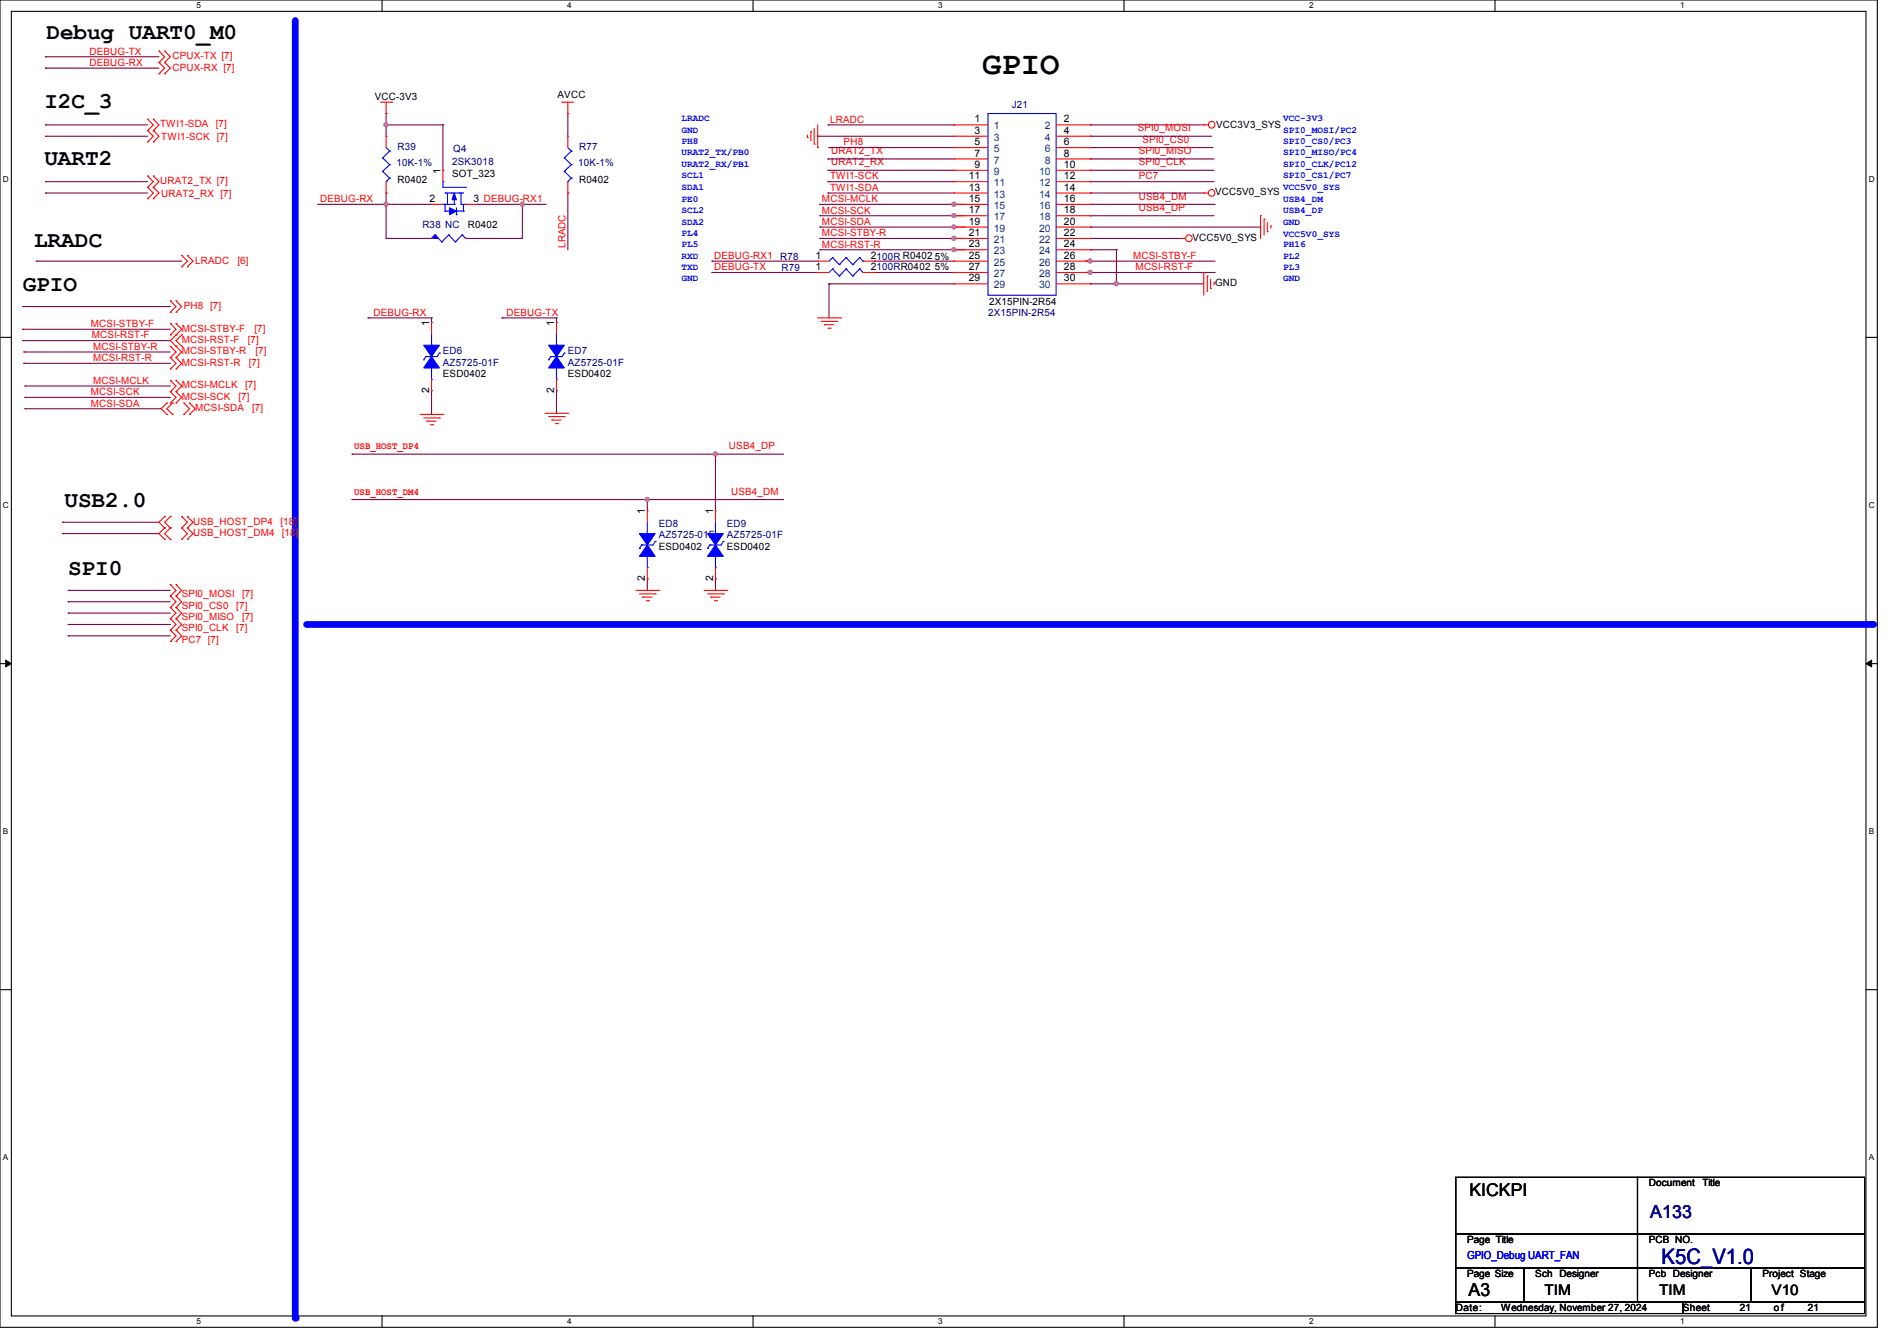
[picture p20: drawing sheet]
<svg xmlns="http://www.w3.org/2000/svg" width="297mm" height="210mm" viewBox="0 0 297 210" stroke-linecap="round" stroke-linejoin="round" font-family="sans-serif">
<defs><g id="words">
<text font-size="5" x="153.8" y="11.5">GPIO</text>
<g font-size="3.6">
<text x="7.3" y="6.1">Debug UART0_M0</text>
<text x="6.9" y="17">I2C_3</text>
<text x="6.9" y="25.9">UART2</text>
<text x="5.3" y="38.7">LRADC</text>
<text x="3.6" y="45.6">GPIO</text>
<text x="10.1" y="79.4">USB2.0</text>
<text x="10.7" y="90">SPI0</text>
</g>
<text font-size="3.3" fill="#0000a0" x="260.1" y="197.9">K5C_V1.0</text>
<g font-size="2.8">
<text x="230.1" y="187.2">KICKPI</text>
<text x="229.9" y="202.9">A3</text>
</g>
<text font-size="2.8" fill="#000080" x="258.4" y="190.7">A133</text>
<g font-size="2.3">
<text x="241.8" y="202.8">TIM</text>
<text x="259.8" y="202.8">TIM</text>
<text x="277.4" y="202.8">V10</text>
</g>
<text font-size="1.7" fill="#00f" x="229.7" y="197.2">GPIO_Debug UART_FAN</text>
<g font-size="1.6" fill="#f00">
<text x="14" y="8.6">DEBUG-TX</text>
<text x="14" y="10.3">DEBUG-RX</text>
<text x="27" y="11">CPUX-RX [7]</text>
<text x="27" y="9.3">CPUX-TX [7]</text>
<text x="25.1" y="19.9">TWI1-SDA</text>
<text x="25.2" y="21.9">TWI1-SCK</text>
<text x="33.8" y="19.9">[7]</text>
<text x="34" y="21.9">[7]</text>
<text x="130" y="19.2">LRADC</text>
<text x="132.1" y="22.8">PH8</text>
<text x="178.1" y="20.6">SPI0_MOSI</text>
<text x="178.9" y="22.4">SPI0_CS0</text>
<text x="25.1" y="28.8">URAT2_TX [7]</text>
<text x="130" y="29.9">TWI1-SDA</text>
<text x="130" y="28.1">TWI1-SCK</text>
<text x="130.1" y="25.9">URAT2_RX</text>
<text x="130.1" y="24.1">URAT2_TX</text>
<text x="178.3" y="28.1">PC7</text>
<text x="178.3" y="25.9">SPI0_CLK</text>
<text x="178.3" y="24.1">SPI0_MISO</text>
<text x="25.2" y="30.8">URAT2_RX [7]</text>
<text x="50.1" y="31.7">DEBUG-RX</text>
<text x="128.7" y="31.7">MCSI-MCLK</text>
<text x="128.7" y="35.2">MCSI-SDA</text>
<text x="128.7" y="33.4">MCSI-SCK</text>
<text x="178.3" y="31.2">USB4_DM</text>
<text x="178.3" y="33">USB4_DP</text>
<text x="30.6" y="41.3">LRADC</text>
<text x="37.2" y="41.3">[6]</text>
<text x="88.6" y="38.8" transform="rotate(-90 88.6 38.8)">LRADC</text>
<text x="111.8" y="40.6">DEBUG-RX1</text>
<text x="128.7" y="38.8">MCSI-RST-R</text>
<text x="128.7" y="37">MCSI-STBY-R</text>
<text x="177.4" y="40.6">MCSI-STBY-F</text>
<text x="111.8" y="42.3">DEBUG-TX</text>
<text x="177.8" y="42.3">MCSI-RST-F</text>
<text x="14.2" y="51.2">MCSI-STBY-F</text>
<text x="14.4" y="53">MCSI-RST-F</text>
<text x="28.4" y="53.7">MCSI-RST-F</text>
<text x="28.4" y="51.9">MCSI-STBY-F</text>
<text x="28.8" y="48.4">PH8 [7]</text>
<text x="38.8" y="53.7">[7]</text>
<text x="39.8" y="51.9">[7]</text>
<text x="58.5" y="49.4">DEBUG-RX</text>
<text x="79.3" y="49.4">DEBUG-TX</text>
<text x="14.6" y="54.8">MCSI-STBY-R</text>
<text x="14.6" y="56.6">MCSI-RST-R</text>
<text x="28.4" y="55.5">MCSI-STBY-R</text>
<text x="28.4" y="57.3">MCSI-RST-R</text>
<text x="38.9" y="57.3">[7]</text>
<text x="40" y="55.5">[7]</text>
<text x="14.2" y="61.9">MCSI-SCK</text>
<text x="14.2" y="63.7">MCSI-SDA</text>
<text x="14.6" y="60.1">MCSI-MCLK</text>
<text x="28.4" y="60.8">MCSI-MCLK</text>
<text x="28.4" y="62.6">MCSI-SCK</text>
<text x="30.6" y="64.4">MCSI-SDA</text>
<text x="37.3" y="62.6">[7]</text>
<text x="38.4" y="60.8">[7]</text>
<text x="39.5" y="64.4">[7]</text>
<text x="55.5" y="70.4">USB_HOST_DP4</text>
<text x="114.1" y="70.4">USB4_DP</text>
<text x="55.5" y="77.5">USB_HOST_DM4</text>
<text x="114.5" y="77.5">USB4_DM</text>
<text x="30.2" y="82.2">USB_HOST_DP4</text>
<text x="30.2" y="83.9">USB_HOST_DM4</text>
<text x="43.9" y="82.2">[18]</text>
<text x="44.1" y="83.9">[18</text>
<text x="46.3" y="83.9">]</text>
<text x="28.4" y="95.3">SPI0_CS0</text>
<text x="28.4" y="93.6">SPI0_MOSI</text>
<text x="37" y="95.3">[7]</text>
<text x="37.9" y="93.6">[7]</text>
<text x="28.4" y="98.9">SPI0_CLK</text>
<text x="28.4" y="97.1">SPI0_MISO</text>
<text x="28.4" y="100.7">PC7 [7]</text>
<text x="37" y="98.9">[7]</text>
<text x="37.9" y="97.1">[7]</text>
</g>
<g font-size="1.6">
<text x="58.7" y="15.7">VCC-3V3</text>
<text x="87.3" y="15.3">AVCC</text>
<text x="152.6" y="19.2">1</text>
<text x="152.6" y="21">3</text>
<text x="152.6" y="22.7">5</text>
<text x="166.6" y="19.2">2</text>
<text x="166.6" y="21">4</text>
<text x="166.6" y="22.7">6</text>
<text x="190.4" y="20.1">VCC3V3_SYS</text>
<text x="62.2" y="28.7">R0402</text>
<text x="69" y="27.2" transform="rotate(-90 69 27.2)">1</text>
<text x="70.8" y="27.8">SOT_323</text>
<text x="90.7" y="28.7">R0402</text>
<text x="151.7" y="28.1">11</text>
<text x="151.7" y="29.8">13</text>
<text x="152.6" y="24.5">7</text>
<text x="152.6" y="26.3">9</text>
<text x="166.6" y="24.5">8</text>
<text x="166.6" y="26.3">10</text>
<text x="166.6" y="28.1">12</text>
<text x="166.6" y="29.8">14</text>
<text x="67.2" y="31.6">2</text>
<text x="73.2" y="35.8">R0402</text>
<text x="74.1" y="31.6">3 DEBUG-RX1</text>
<text x="151.7" y="31.6">15</text>
<text x="151.7" y="33.4">17</text>
<text x="151.7" y="35.2">19</text>
<text x="166.6" y="31.6">16</text>
<text x="166.6" y="33.4">18</text>
<text x="166.6" y="35.2">20</text>
<text x="190.2" y="30.6">VCC5V0_SYS</text>
<text x="127.7" y="40.5">1</text>
<text x="136.4" y="40.5">2100R R0402</text>
<text x="146.3" y="40.7">5%</text>
<text x="151.7" y="37">21</text>
<text x="151.7" y="38.7">23</text>
<text x="151.7" y="40.5">25</text>
<text x="166.6" y="37">22</text>
<text x="166.6" y="38.7">24</text>
<text x="166.6" y="40.5">26</text>
<text x="186.7" y="37.7">VCC5V0_SYS</text>
<text x="127.7" y="42.3">1</text>
<text x="136.4" y="42.3">2100RR0402</text>
<text x="146.3" y="42.3">5%</text>
<text x="151.7" y="42.3">27</text>
<text x="151.7" y="44.1">29</text>
<text x="154.9" y="47.8">2X15PIN-2R54</text>
<text x="166.6" y="42.3">28</text>
<text x="166.6" y="44.1">30</text>
<text x="190.2" y="44.8">GND</text>
<text x="67.2" y="51.1" transform="rotate(-90 67.2 51.1)">1</text>
<text x="86.7" y="51.1" transform="rotate(-90 86.7 51.1)">1</text>
<text x="69.3" y="59.1">ESD0402</text>
<text x="88.9" y="59.1">ESD0402</text>
<text x="67.2" y="61.5" transform="rotate(-90 67.2 61.5)">2</text>
<text x="86.7" y="61.5" transform="rotate(-90 86.7 61.5)">2</text>
<text x="101" y="80.6" transform="rotate(-90 101 80.6)">1</text>
<text x="111.6" y="80.6" transform="rotate(-90 111.6 80.6)">1</text>
<text x="103.1" y="86.1">ESD0402</text>
<text x="113.8" y="86.1">ESD0402</text>
<text x="101" y="91" transform="rotate(-90 101 91)">2</text>
<text x="111.6" y="91" transform="rotate(-90 111.6 91)">2</text>
<text x="258.1" y="185.8">Document</text>
<text x="266.5" y="185.8">Title</text>
<text x="229.7" y="194.7">Page Title</text>
<text x="258.1" y="194.7">PCB NO.</text>
<text x="229.7" y="200">Page Size</text>
<text x="240.4" y="200">Sch Designer</text>
<text x="258.1" y="200">Pcb Designer</text>
<text x="275.9" y="200">Project Stage</text>
<text x="227.9" y="205.4">Date:</text>
<text x="235" y="205.4">Wednesday, November 27, 2024</text>
<text x="263.5" y="205.4">Sheet</text>
<text x="272.4" y="205.4">21</text>
<text x="277.7" y="205.4">o f</text>
<text x="283" y="205.4">21</text>
</g>
<g font-size="1.6" fill="#000080">
<text x="158.4" y="16.9">J21</text>
<text x="62.2" y="23.5">R39</text>
<text x="71" y="23.8">Q4</text>
<text x="90.7" y="23.5">R77</text>
<text x="62.1" y="26">10K-1%</text>
<text x="70.8" y="25.8">2SK3018</text>
<text x="90.5" y="26">10K-1%</text>
<text x="66.1" y="35.8">R38 NC</text>
<text x="122.1" y="40.7">R78</text>
<text x="122.3" y="42.5">R79</text>
<text x="154.7" y="49.4">2X15PIN-2R54</text>
<text x="69.3" y="55.5">ED6</text>
<text x="69.3" y="57.3">AZ5725-01F</text>
<text x="88.9" y="55.5">ED7</text>
<text x="88.9" y="57.3">AZ5725-01F</text>
<text x="103.1" y="82.5">ED8</text>
<text x="113.8" y="82.5">ED9</text>
<text x="103.1" y="84.3">AZ5725-01F</text>
<text x="113.8" y="84.3">AZ5725-01F</text>
</g>
<g font-size="1.6" fill="#004080">
<text x="155.6" y="20.3">1</text>
<text x="155.6" y="22.1">3</text>
<text x="155.6" y="23.8">5</text>
<text x="163.6" y="20.3">2</text>
<text x="163.6" y="22.1">4</text>
<text x="163.6" y="23.8">6</text>
<text x="155.6" y="25.6">7</text>
<text x="155.6" y="27.4">9</text>
<text x="155.6" y="29.2">11</text>
<text x="162.7" y="27.4">10</text>
<text x="162.7" y="29.2">12</text>
<text x="163.6" y="25.6">8</text>
<text x="155.6" y="30.9">13</text>
<text x="155.6" y="32.7">15</text>
<text x="155.6" y="34.5">17</text>
<text x="162.7" y="30.9">14</text>
<text x="162.7" y="32.7">16</text>
<text x="162.7" y="34.5">18</text>
<text x="155.6" y="36.3">19</text>
<text x="155.6" y="38.1">21</text>
<text x="155.6" y="39.8">23</text>
<text x="155.6" y="41.6">25</text>
<text x="162.7" y="36.3">20</text>
<text x="162.7" y="38.1">22</text>
<text x="162.7" y="39.8">24</text>
<text x="162.7" y="41.6">26</text>
<text x="155.6" y="43.4">27</text>
<text x="155.6" y="45.2">29</text>
<text x="162.7" y="43.4">28</text>
<text x="162.7" y="45.2">30</text>
</g>
<g font-size="1.5" fill="#00f">
<text x="106.7" y="20.8">GND</text>
<text x="106.7" y="22.6">PH8</text>
<text x="106.7" y="19">LRADC</text>
<text x="200.9" y="22.6">SPI0_CS0/PC3</text>
<text x="200.9" y="20.8">SPI0_MOSI/PC2</text>
<text x="200.9" y="19">VCC-3V3</text>
<text x="106.7" y="26.1">URAT2_RX/PB1</text>
<text x="106.7" y="27.9">SCL1</text>
<text x="106.7" y="29.7">SDA1</text>
<text x="106.7" y="24.3">URAT2_TX/PB0</text>
<text x="200.9" y="24.3">SPI0_MISO/PC4</text>
<text x="200.9" y="29.7">VCC5V0_SYS</text>
<text x="200.9" y="26.1">SPI0_CLK/PC12</text>
<text x="200.9" y="27.9">SPI0_CS1/PC7</text>
<text x="106.7" y="33.4">SCL2</text>
<text x="106.7" y="35.2">SDA2</text>
<text x="106.7" y="31.6">PE0</text>
<text x="200.9" y="35.2">GND</text>
<text x="200.9" y="31.6">USB4_DM</text>
<text x="200.9" y="33.4">USB4_DP</text>
<text x="106.7" y="40.5">RXD</text>
<text x="106.7" y="37">PL4</text>
<text x="106.7" y="38.7">PL5</text>
<text x="200.9" y="38.7">PH16</text>
<text x="200.9" y="40.5">PL2</text>
<text x="200.9" y="37.1">VCC5V0_SYS</text>
<text x="106.7" y="42.3">TXD</text>
<text x="106.7" y="44.1">GND</text>
<text x="200.9" y="42.3">PL3</text>
<text x="200.9" y="44.1">GND</text>
</g>
<g font-size="1.3">
<text x="30.8" y="1.3">5</text>
<text x="88.8" y="1.3">4</text>
<text x="146.9" y="1.3">3</text>
<text x="205" y="1.3">2</text>
<text x="263.1" y="1.3">1</text>
<text x=".5" y="28.4">D</text>
<text x="292.6" y="28.4">D</text>
<text x=".5" y="79.5">C</text>
<text x="292.6" y="79.5">C</text>
<text x=".5" y="130.6">B</text>
<text x="292.6" y="130.6">B</text>
<text x=".5" y="181.7">A</text>
<text x="292.6" y="181.7">A</text>
<text x="30.8" y="207.4">5</text>
<text x="88.8" y="207.4">4</text>
<text x="146.9" y="207.4">3</text>
<text x="205" y="207.4">2</text>
<text x="263.1" y="207.4">1</text>
</g>
</g></defs>
<g fill="none" stroke="#000" stroke-width=".17">
<path d="M0 0h293.9v207.9h-293.9zM1.8 1.8h290.3v204.3h-290.3zM59.8 0v1.8M117.9 0v1.8M176 0v1.8M234.1 0v1.8M0 52.8h1.8M292.1 52.8h1.8M0 103.9h1.8M292.1 103.9h1.8M0 155h1.8M292.1 155h1.8"/>
<path d="M59.8 206.1v1.8M117.9 206.1v1.8M176 206.1v1.8M234.1 206.1v1.8"/>
</g>
<path d="M.9 103.4l.9 .5-.9 .5zM292.1 103.9l.9-.5v1z" fill="#000"/>
<path d="M.9 103.4l.9 .5-.9 .5zM292.1 103.9l.9-.5v1z" fill="none" stroke="#000" stroke-width=".16"/>
<path d="M48 97.8h245.2" fill="none" stroke="#00f" stroke-width="1.1"/>
<circle cx="293.2" cy="97.8" r=".53" fill="#00f"/>
<path d="M46.2 3.2v203.2" fill="none" stroke="#00f" stroke-width="1.1"/>
<circle cx="46.2" cy="206.4" r=".53" fill="#00f"/>
<path d="M55.1 71.1h.1M55.1 71.1h56.9" fill="none" stroke="#800040" stroke-width=".17"/>
<circle cx="112" cy="71.1" r=".32" fill="#f0f"/>
<circle cx="112" cy="71.1" r=".32" fill="none" stroke="#f0f" stroke-width=".17"/>
<path d="M55.1 78.2h.1M55.1 78.2h46.2M112 71.1h.1M112 71.1h10.7M112 71.1v8.9" fill="none" stroke="#800040" stroke-width=".17"/>
<circle cx="101.3" cy="78.2" r=".32" fill="#f0f"/>
<circle cx="101.3" cy="78.2" r=".32" fill="none" stroke="#f0f" stroke-width=".17"/>
<g fill="none" stroke="#800040" stroke-width=".17">
<path d="M7.1 8.9h.1M7.1 10.7h.1M7.1 19.6h.1M7.1 8.9h17.8M7.1 10.7h17.8M7.1 19.6h16M170.7 19.6h.1M170.7 19.6h17.8M7.1 21.3h.1M7.1 28.4h.1M7.1 30.2h.1M7.1 21.3h16"/>
<path d="M7.1 28.4h16M7.1 30.2h16M128 21.3h.1M128 21.3h21.4M128.4 32h.1M128.4 32h21M129.6 26.7h.1M129.6 26.7h19.8M170.7 23.1h.1M170.7 32h.1M170.7 30.2h.1M170.7 30.2h17.8"/>
<path d="M170.7 23.1h19.2M170.7 32h19.5M3.6 48h.1M3.6 48h23.1M5.7 40.9h.1M5.7 40.9h22.7M57.6 49.8h.1M57.6 49.8h10M67.6 49.8h.1M67.6 49.8v.7M78.6 49.8h.1M78.6 49.8h8.5"/>
<path d="M87.1 49.8h.1M87.1 49.8v.7M111.5 42.7h.1M111.5 40.9h.1M111.5 40.9h16.5M111.5 42.7h16.5M129.8 44.4h.1M129.8 44.4h19.6M129.8 44.4v5.4M136.9 40.9h.1M136.9 42.7h.1M136.9 40.9h12.5"/>
<path d="M136.9 42.7h12.5M67.6 61.2h.1M67.6 61.2v3.7M87.1 61.2h.1M87.1 61.2v3.5M101.3 78.2h.1M101.3 78.2h21.4M101.3 78.2v1.8M101.3 90.7h.1M101.3 90.7v1.8M112 90.7h.1M112 90.7v1.8"/>
</g>
<circle cx="149.3" cy="32" r=".32" fill="#f0f"/>
<circle cx="149.3" cy="32" r=".32" fill="none" stroke="#f0f" stroke-width=".17"/>
<path d="M128.4 35.6h.1M128.4 35.6h21" fill="none" stroke="#800040" stroke-width=".17"/>
<circle cx="149.3" cy="35.5" r=".32" fill="#f0f"/>
<circle cx="149.3" cy="35.5" r=".32" fill="none" stroke="#f0f" stroke-width=".17"/>
<path d="M128.4 33.8h.1M128.4 33.8h21" fill="none" stroke="#800040" stroke-width=".17"/>
<circle cx="149.3" cy="33.8" r=".32" fill="#f0f"/>
<circle cx="149.3" cy="33.8" r=".32" fill="none" stroke="#f0f" stroke-width=".17"/>
<path d="M128.4 39.1h.1M128.4 39.1h21" fill="none" stroke="#800040" stroke-width=".17"/>
<circle cx="149.3" cy="39.1" r=".32" fill="#f0f"/>
<circle cx="149.3" cy="39.1" r=".32" fill="none" stroke="#f0f" stroke-width=".17"/>
<path d="M128.4 37.3h.1M128.4 37.3h21" fill="none" stroke="#800040" stroke-width=".17"/>
<circle cx="149.3" cy="37.3" r=".32" fill="#f0f"/>
<circle cx="149.3" cy="37.3" r=".32" fill="none" stroke="#f0f" stroke-width=".17"/>
<g fill="none" stroke="#800040" stroke-width=".17">
<path d="M129.6 19.6h.1M129.6 19.6h19.8M129.6 30.2h.1M129.6 28.4h.1M129.6 24.9h.1M129.6 30.2h19.8M129.6 28.4h19.8M129.6 24.9h19.8M149.4 32h.1M149.4 33.8h.1M149.4 35.6h.1M149.4 37.3h.1"/>
<path d="M149.4 39.1h.1M149.4 32h1.7M149.4 33.8h1.7M149.4 35.6h1.7M149.4 37.3h1.7M149.4 39.1h1.7M170.7 33.8h.1M170.7 35.6h.1M170.7 21.3h.1M170.7 28.4h.1M170.7 26.7h.1M170.7 24.9h.1"/>
<path d="M170.7 33.8h19.4M170.7 35.6h26.7M170.7 28.4h19.4M170.7 24.9h19.4M170.7 21.3h19M170.7 26.7h19.4M170 40.9h.1M170 40.9h20.2M170.7 40.9h.1"/>
</g>
<circle cx="170.7" cy="40.9" r=".32" fill="#f0f"/>
<circle cx="170.7" cy="40.9" r=".32" fill="none" stroke="#f0f" stroke-width=".17"/>
<path d="M170 42.7h.1M170 42.7h20.2M170.7 42.7h.1" fill="none" stroke="#800040" stroke-width=".17"/>
<circle cx="170.7" cy="42.7" r=".32" fill="#f0f"/>
<circle cx="170.7" cy="42.7" r=".32" fill="none" stroke="#f0f" stroke-width=".17"/>
<g fill="none" stroke="#800040" stroke-width=".17">
<path d="M88.9 17.8h.1M88.9 17.8v3.5M88.9 30.2h.1M88.9 30.2v8.9M129.8 23.1h.1M129.8 23.1h19.6M170.7 37.3h.1M170.7 39.1h.1M170.7 37.3h14.2M170.7 39.1h4.1M174.8 39.1h.1M174.8 39.1v5.3"/>
<path d="M3.6 53.3h.1M3.6 51.6h.1M3.6 53.3h23.1M3.6 51.6h23.1M3.7 55.1h.1M3.7 56.9h.1M3.7 55.1h23M3.7 56.9h23M170.7 44.4h.1M170.7 44.4h17.8M174.8 44.4h.1M3.9 60.5h.1"/>
<path d="M3.9 62.2h.1M3.9 64h.1M3.9 60.5h22.8M3.9 62.2h22.8M3.9 64h21.3M9.8 83.6h.1M9.8 81.8h.1M9.8 83.6h15.1M9.8 81.8h15.1M10.7 94.2h.1M10.7 92.5h.1M10.7 97.8h.1"/>
<path d="M10.7 96h.1M10.7 99.6h.1M10.7 94.2h16M10.7 92.5h16M10.7 97.8h16M10.7 96h16M10.7 99.6h16"/>
</g>
<circle cx="174.8" cy="44.4" r=".33" fill="#f0f"/>
<circle cx="174.8" cy="44.4" r=".33" fill="none" stroke="#f0f" stroke-width=".17"/>
<path d="M49.8 32h.1M49.8 32h10.7" fill="none" stroke="#800040" stroke-width=".17"/>
<circle cx="60.4" cy="32" r=".32" fill="#f0f"/>
<circle cx="60.4" cy="32" r=".32" fill="none" stroke="#f0f" stroke-width=".17"/>
<path d="M74.7 32h.1M74.7 32h7.1" fill="none" stroke="#800040" stroke-width=".17"/>
<circle cx="81.8" cy="32" r=".32" fill="#f0f"/>
<circle cx="81.8" cy="32" r=".32" fill="none" stroke="#f0f" stroke-width=".17"/>
<g fill="none" stroke="#800040" stroke-width=".17">
<path d="M60.5 17.8h.1M60.5 19.6h.1M60.5 17.8v1.8M60.5 19.6h8.8M69.3 19.6h.1M69.3 19.6v7.1M60.5 32h.1M60.5 37.3h.1M60.5 32v5.3M60.5 37.3h7.1M60.5 32h7.1M72.9 37.3h.1"/>
<path d="M81.8 32h.1M81.8 32v5.3h-8.9M81.8 32h3.5M85.3 32h.1"/>
</g>
<circle cx="60.4" cy="19.5" r=".32" fill="#f0f"/>
<circle cx="60.4" cy="19.5" r=".32" fill="none" stroke="#f0f" stroke-width=".17"/>
<path d="M60.5 19.6h.1M60.5 19.6v1.7M60.5 30.2h.1M60.5 30.2v1.8" fill="none" stroke="#800040" stroke-width=".17"/>
<g fill="none" stroke="#f00" stroke-width=".17">
<path d="M23.1 18.7h.1M23.1 18.7l.9 .9-.9 .8M24 18.7h.1M24 18.7l.9 .9-.9 .8M24.9 11.6h.1M24.9 9.8h.1M24.9 8h.1M24.9 9.8l.9 .9-.9 .9M24.9 8l.9 .9-.9 .9M25.8 11.6h.1M25.8 9.8h.1M25.8 8h.1"/>
<path d="M25.8 9.8l.9 .9-.9 .9M25.8 8l.9 .9-.9 .9M59.6 16h1.7M60.5 17.8h.1M60.5 16v1.8M61.3 16h.1M88 16h.1M88 16h1.8M88.9 17.8h.1M88.9 16v1.8M128 19.6v3.5M188.5 19.6h.1"/>
<path d="M188.5 19.6h.7M23.1 20.4h.1M23.1 22.2h.1M23.1 29.3h.1M23.1 31.1h.1M23.1 27.6h.1M23.1 20.4l.9 .9-.9 .9M23.1 29.3l.9 .9-.9 .9M23.1 27.6l.9 .8-.9 .9M24 20.4h.1M24 22.2h.1M24 29.3h.1"/>
<path d="M24 31.1h.1M24 27.6h.1M24 20.4l.9 .9-.9 .9M24 29.3l.9 .9-.9 .9M24 27.6l.9 .8-.9 .9M126.4 21.5h.1M126.4 21.2v.3M127 20.6h.1M127 20.6v1.5M127.5 22.6h.1M127.5 20.1v2.5M128 23.1h.1"/>
<path d="M184.9 37.3h.1M184.9 37.3h.7M188.5 30.2h.1M188.5 30.2h.7M197.4 33.8h.1M197.4 33.8v3.5M197.9 34.3h.1M197.9 34.3v2.5M198.4 36.3h.1M198.4 34.8v1.5M199 35.4h.1M199 35.4v.3"/>
<path d="M26.7 48.9h.1M26.7 47.1h.1M26.7 56h.1M26.7 54.2h.1M26.7 57.8h.1M26.7 52.5h.1M26.7 50.7h.1M26.7 59.6h.1M26.7 47.1l.9 .9-.9 .9M26.7 54.2l.9 .9-.9 .9M26.7 56l.9 .9-.9 .9M26.7 50.7l.9 .9-.9 .9"/>
<path d="M26.7 59.6l.9 .9-.9 .8M27.6 48.9h.1M27.6 47.1h.1M27.6 52.5h.1M27.6 54.2h.1M27.6 56h.1M27.6 57.8h.1M27.6 50.7h.1M27.6 59.6h.1M27.6 47.1l.8 .9-.8 .9M27.6 50.7l.8 .9-1.7 1.7 1.7 1.8-.8 .9M27.6 56l.8 .9-.8 .9"/>
<path d="M27.6 59.6l.8 .9-.8 .8M28.4 41.8h.1M28.4 40h.1M28.4 54.2h.1M28.4 52.5h.1M28.4 40l.9 .9-.9 .9M28.4 52.5l-.8 .8 .8 .9M29.3 41.8h.1M29.3 40h.1M29.3 40l.9 .9-.9 .9M128 49.8h3.6M128.6 50.3h2.4"/>
<path d="M129.1 50.8h.1M129.1 50.8h1.4M129.6 51.4h.4M130 51.4h.1M131 50.3h.1M131.6 49.8h.1M188.5 42.7h.1M188.5 42.7v3.5M189 43.2h.1M189 43.2v2.5M189.5 45.2h.1M189.5 43.7v1.5"/>
<path d="M190.1 44.3h.1M190.1 44.3v.3M26.1 63.1h.1M26.1 64.9h.1M26.1 63.1l-.9 .9 .9 .9M26.7 61.3h.1M26.7 63.1h.1M26.7 61.3l.9 .9-.9 .9M27 64.9h.1M27 63.1h.1M27 63.1l-.9 .9 .9 .9M27.6 61.3h.1"/>
<path d="M27.6 63.1h.1M27.6 61.3l.8 .9-.8 .9M28.8 64.9h.1M28.8 63.1h.1M28.8 63.1l.9 .9-.9 .9M29.7 64.9h.1M29.7 63.1h.1M29.7 63.1l.9 .9-.9 .9M65.8 64.9h3.5M66.3 65.4h2.5M66.8 66h.1M66.8 66h1.5"/>
<path d="M67.4 66.5h.3M67.7 66.5h.1M68.8 65.4h.1M69.3 64.9h.1M85.3 64.7h3.6M85.9 65.2h2.4M86.4 65.8h.1M86.4 65.8h1.4M87 66.3h.3M87.3 66.3h.1M88.3 65.2h.1M88.9 64.7h.1"/>
<path d="M25.8 80.9h.1M25.8 82.7h.1M25.8 84.5h.1M25.8 80.9l-.9 .9 .9 .9M25.8 82.7l-.9 .9 .9 .9M26.7 96.9h.1M26.7 98.7h.1M26.7 93.3h.1M26.7 95.1h.1M26.7 91.6h.1M26.7 82.7h.1M26.7 80.9h.1"/>
<path d="M26.7 84.5h.1M26.7 96.9l.9 .9-.9 .9M26.7 93.3l.9 .9-.9 .9M26.7 91.6l.9 .9-.9 .8M26.7 95.1l.9 .9-.9 .9M26.7 98.7l.9 .9-.9 .9M26.7 80.9l-.9 .9 .9 .9M26.7 82.7l-.9 .9 .9 .9M27.6 96.9h.1M27.6 98.7h.1M27.6 93.3h.1M27.6 95.1h.1"/>
<path d="M27.6 91.6h.1M27.6 96.9l.8 .9-.8 .9M27.6 93.3l.8 .9-.8 .9M27.6 91.6l.8 .9-.8 .8M27.6 95.1l.8 .9-.8 .9M27.6 98.7l.8 .9-.8 .9M28.4 82.7h.1M28.4 80.9h.1M28.4 84.5h.1M28.4 80.9l.9 .9-.9 .9M28.4 82.7l.9 .9-.9 .9M29.3 82.7h.1"/>
<path d="M29.3 80.9h.1M29.3 84.5h.1M29.3 80.9l.9 .9-.9 .9M29.3 82.7l.9 .9-.9 .9M99.6 92.5h3.5M100.1 93h2.5M100.6 93.5h.1M100.6 93.5h1.5M101.2 94.1h.3M101.5 94.1h.1M102.6 93h.1M103.1 92.5h.1"/>
<path d="M110.2 92.5h3.6M110.8 93h2.4M111.3 93.5h.1M111.3 93.5h1.4M111.8 94.1h.4M112.2 94.1h.1M113.2 93h.1M113.8 92.5h.1M26.7 100.5h.1M27.6 100.5h.1"/>
<circle cx="189.7" cy="19.5" r=".52"/>
<circle cx="186.1" cy="37.3" r=".52"/>
<circle cx="189.7" cy="30.2" r=".52"/>
</g>
<path d="M227.9 184.4h28.5v8.9h-28.5zM227.9 193.3h28.5v5.3h-28.5zM227.9 198.6h10.7v5.3h-10.7zM238.6 198.6h17.8v5.3h-17.8zM256.4 198.6h17.8v5.3h-17.8zM256.4 193.3h35.5v5.3h-35.5zM256.4 184.4h35.5v8.9h-35.5zM274.2 198.6h17.7v5.3h-17.7zM227.9 203.9h35.6v1.8h-35.6zM263.5 203.9h28.4v1.8h-28.4z" fill="none" stroke="#000" stroke-width=".17"/>
<path d="M69.7 30.2h.1M69.7 30.2h.7M70.1 32h.1M70.1 30.2v1.8M70.6 30.2h.1M70.6 30.2h1.1M71.1 32h.1M71.1 30.2v1.8M71.8 30.2h.1M71.8 30.2h.8M72.2 30.2h.1M72.2 30.2v1.8" fill="none" stroke="#00f" stroke-width=".17"/>
<path d="M71.1 30.2l.4 1.1h-.7z" fill="#00f"/>
<path d="M69.3 32h.1M69.3 32h1.8M71.1 30.2l.4 1.1h-.7z" fill="none" stroke="#00f" stroke-width=".17"/>
<path d="M70.4 32.6l1.1 .5-1.1 .5z" fill="#00f"/>
<g fill="none" stroke="#00f" stroke-width=".17">
<path d="M68.1 36.8h.1M68.1 36.8l-.5 .5M68.1 36.8l1.1 1.1M69.2 37.9h.1M69.3 28.4h.1M69.3 28.4v.9h3.6M69.7 33.1h.1M69.7 32h.1M69.7 33.1h.7M69.7 32v1.1M70.2 36.8h.1M70.2 36.8l-1 1.1"/>
<path d="M70.2 36.8l1.1 1.1M70.4 32.6l1.1 .5-1.1 .5zM71.3 37.9h.1M71.5 33.1h.1M71.5 33.6h.1M71.5 33.1h1.1M71.5 32.6v1M72.2 32h.7M72.3 36.8h.1M72.3 36.8l-1 1.1M72.3 36.8l.6 .5M72.6 33.1h.1"/>
<path d="M72.6 32v1.1M72.9 29.3h.1M72.9 32h.1M72.9 37.3h.1M130.3 42.1h.1M130.3 42.1l-.5 .6M130.3 42.1l1.1 1.1M131.4 43.2h.1M132.5 42.1h.1M132.5 42.1l-1.1 1.1M132.5 42.1l1 1.1M133.5 43.2h.1"/>
<path d="M134.6 42.1h.1M134.6 42.1l-1.1 1.1M134.6 42.1l.5 .6M135.1 42.7h.1"/>
</g>
<path d="M67.6 32h.1M67.6 32h1.7M69.3 26.7h.1M69.3 26.7v1.7M72.9 32h1.8M74.7 32h.1M128 42.7h.1M128 42.7h1.8M135.1 42.7h1.8M136.9 42.7h.1" fill="none" stroke="#f00" stroke-width=".17"/>
<path d="M68.1 36.8l.5 .5h-1z" fill="#00f"/>
<path d="M68.1 36.8l.5 .5h-1zM86.2 55.8h.1M86.2 55.8h1.8M87.1 54.1h.1M87.1 59.4h.1M87.1 52.3v1.8M87.1 57.6v1.8" fill="none" stroke="#00f" stroke-width=".17"/>
<path d="M67.6 37.3h.1M72.9 37.3h.1" fill="none" stroke="#f00" stroke-width=".17"/>
<path d="M85.9 54.1h2.4l-1.2 1.7z" fill-rule="evenodd" fill="#00f"/>
<path d="M85.9 54.1h2.4l-1.2 1.7zM85.9 56.3h.1M86.2 55.8l-.3 .5M88.3 55.3h.1M88.3 55.3l-.3 .5" fill="none" stroke="#00f" stroke-width=".17"/>
<path d="M87.1 55.8l1.2 1.8h-2.4z" fill-rule="evenodd" fill="#00f"/>
<g fill="none" stroke="#00f" stroke-width=".17">
<path d="M59.9 24.7h.1M59.9 26.8h.1M59.9 24.7l1.1 1.1M59.9 26.8l1.1 1.1M60.5 28.4h.1M60.5 23.1l.5 .6M61 23.7h.1M61 25.8h.1M61 27.9h.1M61 23.7l-1.1 1M61 25.8l-1.1 1M61 27.9l-.5 .5"/>
<path d="M88.3 24.7h.1M88.3 26.8h.1M88.3 24.7l1.2 1.1M88.3 26.8l1.2 1.1M88.9 28.4h.1M88.9 23.1l.6 .6M89.5 23.7h.1M89.5 25.8h.1M89.5 27.9h.1M89.5 23.7l-1.2 1M89.5 25.8l-1.2 1M89.5 27.9l-.6 .5"/>
<path d="M87.1 55.8l1.2 1.8h-2.4zM130.3 40.3h.1M130.3 40.3l-.5 .6M130.3 40.3l1.1 1.1M131.4 41.4h.1M132.5 40.3h.1M132.5 40.3l-1.1 1.1M132.5 40.3l1 1.1M133.5 41.4h.1M134.6 40.3h.1M134.6 40.3l-1.1 1.1M134.6 40.3l.5 .6"/>
<path d="M135.1 40.9h.1M100.5 85.3h.1M100.5 85.3h1.7M101.3 83.6h.1M101.3 88.9h.1M101.3 81.8v1.8M101.3 87.1v1.8"/>
</g>
<g fill="none" stroke="#f00" stroke-width=".17">
<path d="M60.5 21.3h.1M60.5 30.2h.1M60.5 21.3v1.8M60.5 28.4v1.8M88.9 21.3h.1M88.9 30.2h.1M88.9 21.3v1.8M88.9 28.4v1.8M87.1 50.5h.1M87.1 50.5v1.8M87.1 59.4v1.8M128 40.9h.1"/>
<path d="M128 40.9h1.8M135.1 40.9h1.8M136.9 40.9h.1M87.1 61.2h.1"/>
</g>
<path d="M100.1 83.6h2.5l-1.3 1.7z" fill-rule="evenodd" fill="#00f"/>
<path d="M100.1 83.6h2.5l-1.3 1.7zM100.1 85.9h.1M100.5 85.3l-.4 .6M102.6 84.8h.1M102.6 84.8l-.4 .5" fill="none" stroke="#00f" stroke-width=".17"/>
<path d="M101.3 85.3l1.3 1.8h-2.5z" fill-rule="evenodd" fill="#00f"/>
<path d="M154.7 17.8h10.7v28.4h-10.7zM66.7 55.8h.1M66.7 55.8h1.8M67.6 54.1h.1M67.6 59.4h.1M67.6 52.3v1.8M67.6 57.6v1.8M101.3 85.3l1.3 1.8h-2.5z" fill="none" stroke="#00f" stroke-width=".17"/>
<g fill="none" stroke="#f00" stroke-width=".17">
<path d="M149.4 19.6h.1M149.4 19.6h5.3M165.4 19.6h5.3M170.7 19.6h.1M149.4 21.3h.1M149.4 23.1h.1M149.4 24.9h.1M149.4 26.7h.1M149.4 28.4h.1M149.4 30.2h.1M149.4 32h.1M149.4 33.8h.1"/>
<path d="M149.4 35.6h.1M149.4 37.3h.1M149.4 39.1h.1M149.4 21.3h5.3M149.4 23.1h5.3M149.4 24.9h5.3M149.4 26.7h5.3M149.4 28.4h5.3M149.4 30.2h5.3M149.4 32h5.3M149.4 33.8h5.3M149.4 35.6h5.3"/>
<path d="M149.4 37.3h5.3M149.4 39.1h5.3M165.4 21.3h5.3M165.4 23.1h5.3M165.4 24.9h5.3M165.4 26.7h5.3M165.4 28.4h5.3M165.4 30.2h5.3M165.4 32h5.3M165.4 33.8h5.3M165.4 35.6h5.3M165.4 37.3h5.3"/>
<path d="M165.4 39.1h5.3M170.7 21.3h.1M170.7 23.1h.1M170.7 24.9h.1M170.7 26.7h.1M170.7 28.4h.1M170.7 30.2h.1M170.7 32h.1M170.7 33.8h.1M170.7 35.6h.1M170.7 37.3h.1M170.7 39.1h.1"/>
<path d="M149.4 40.9h.1M149.4 42.7h.1M149.4 44.4h.1M149.4 40.9h5.3M149.4 42.7h5.3M149.4 44.4h5.3M165.4 40.9h5.3M165.4 42.7h5.3M165.4 44.4h5.3M170.7 40.9h.1M170.7 42.7h.1M170.7 44.4h.1"/>
<path d="M101.3 80h.1M101.3 90.7h.1M101.3 80v1.8M101.3 88.9v1.8"/>
</g>
<path d="M66.3 54.1h2.5l-1.2 1.7z" fill-rule="evenodd" fill="#00f"/>
<path d="M66.3 54.1h2.5l-1.2 1.7zM66.3 56.3h.1M66.7 55.8l-.4 .5M68.8 55.3h.1M68.8 55.3l-.3 .5" fill="none" stroke="#00f" stroke-width=".17"/>
<path d="M67.6 55.8l1.2 1.8h-2.5z" fill-rule="evenodd" fill="#00f"/>
<path d="M67.6 55.8l1.2 1.8h-2.5zM111.1 85.3h.1M111.1 85.3h1.8M112 83.6h.1M112 88.9h.1M112 81.8v1.8M112 87.1v1.8" fill="none" stroke="#00f" stroke-width=".17"/>
<path d="M67.6 50.5h.1M67.6 50.5v1.8M67.6 59.4v1.8M67.6 61.2h.1" fill="none" stroke="#f00" stroke-width=".17"/>
<path d="M110.8 83.6h2.4l-1.2 1.7z" fill-rule="evenodd" fill="#00f"/>
<path d="M110.8 83.6h2.4l-1.2 1.7zM110.8 85.9h.1M111.1 85.3l-.3 .6M113.2 84.8h.1M113.2 84.8l-.3 .5" fill="none" stroke="#00f" stroke-width=".17"/>
<path d="M112 85.3l1.2 1.8h-2.4z" fill-rule="evenodd" fill="#00f"/>
<path d="M112 85.3l1.2 1.8h-2.4z" fill="none" stroke="#00f" stroke-width=".17"/>
<path d="M112 80h.1M112 90.7h.1M112 80v1.8M112 88.9v1.8" fill="none" stroke="#f00" stroke-width=".17"/>
<circle cx="112" cy="71.1" r=".32" fill="#f0f"/>
<circle cx="112" cy="71.1" r=".32" fill="none" stroke="#f0f" stroke-width=".17"/>
<circle cx="101.3" cy="78.2" r=".32" fill="#f0f"/>
<circle cx="101.3" cy="78.2" r=".32" fill="none" stroke="#f0f" stroke-width=".17"/>
<circle cx="149.3" cy="32" r=".32" fill="#f0f"/>
<circle cx="149.3" cy="32" r=".32" fill="none" stroke="#f0f" stroke-width=".17"/>
<circle cx="149.3" cy="35.5" r=".32" fill="#f0f"/>
<circle cx="149.3" cy="35.5" r=".32" fill="none" stroke="#f0f" stroke-width=".17"/>
<circle cx="149.3" cy="33.8" r=".32" fill="#f0f"/>
<circle cx="149.3" cy="33.8" r=".32" fill="none" stroke="#f0f" stroke-width=".17"/>
<circle cx="149.3" cy="39.1" r=".32" fill="#f0f"/>
<circle cx="149.3" cy="39.1" r=".32" fill="none" stroke="#f0f" stroke-width=".17"/>
<circle cx="149.3" cy="37.3" r=".32" fill="#f0f"/>
<circle cx="149.3" cy="37.3" r=".32" fill="none" stroke="#f0f" stroke-width=".17"/>
<circle cx="170.7" cy="40.9" r=".32" fill="#f0f"/>
<circle cx="170.7" cy="40.9" r=".32" fill="none" stroke="#f0f" stroke-width=".17"/>
<circle cx="170.7" cy="42.7" r=".32" fill="#f0f"/>
<circle cx="170.7" cy="42.7" r=".32" fill="none" stroke="#f0f" stroke-width=".17"/>
<circle cx="174.8" cy="44.4" r=".33" fill="#f0f"/>
<circle cx="174.8" cy="44.4" r=".33" fill="none" stroke="#f0f" stroke-width=".17"/>
<circle cx="60.4" cy="32" r=".32" fill="#f0f"/>
<circle cx="60.4" cy="32" r=".32" fill="none" stroke="#f0f" stroke-width=".17"/>
<circle cx="81.8" cy="32" r=".32" fill="#f0f"/>
<circle cx="81.8" cy="32" r=".32" fill="none" stroke="#f0f" stroke-width=".17"/>
<circle cx="60.4" cy="19.5" r=".32" fill="#f0f"/>
<circle cx="60.4" cy="19.5" r=".32" fill="none" stroke="#f0f" stroke-width=".17"/>
<use href="#words"/>
</svg>
